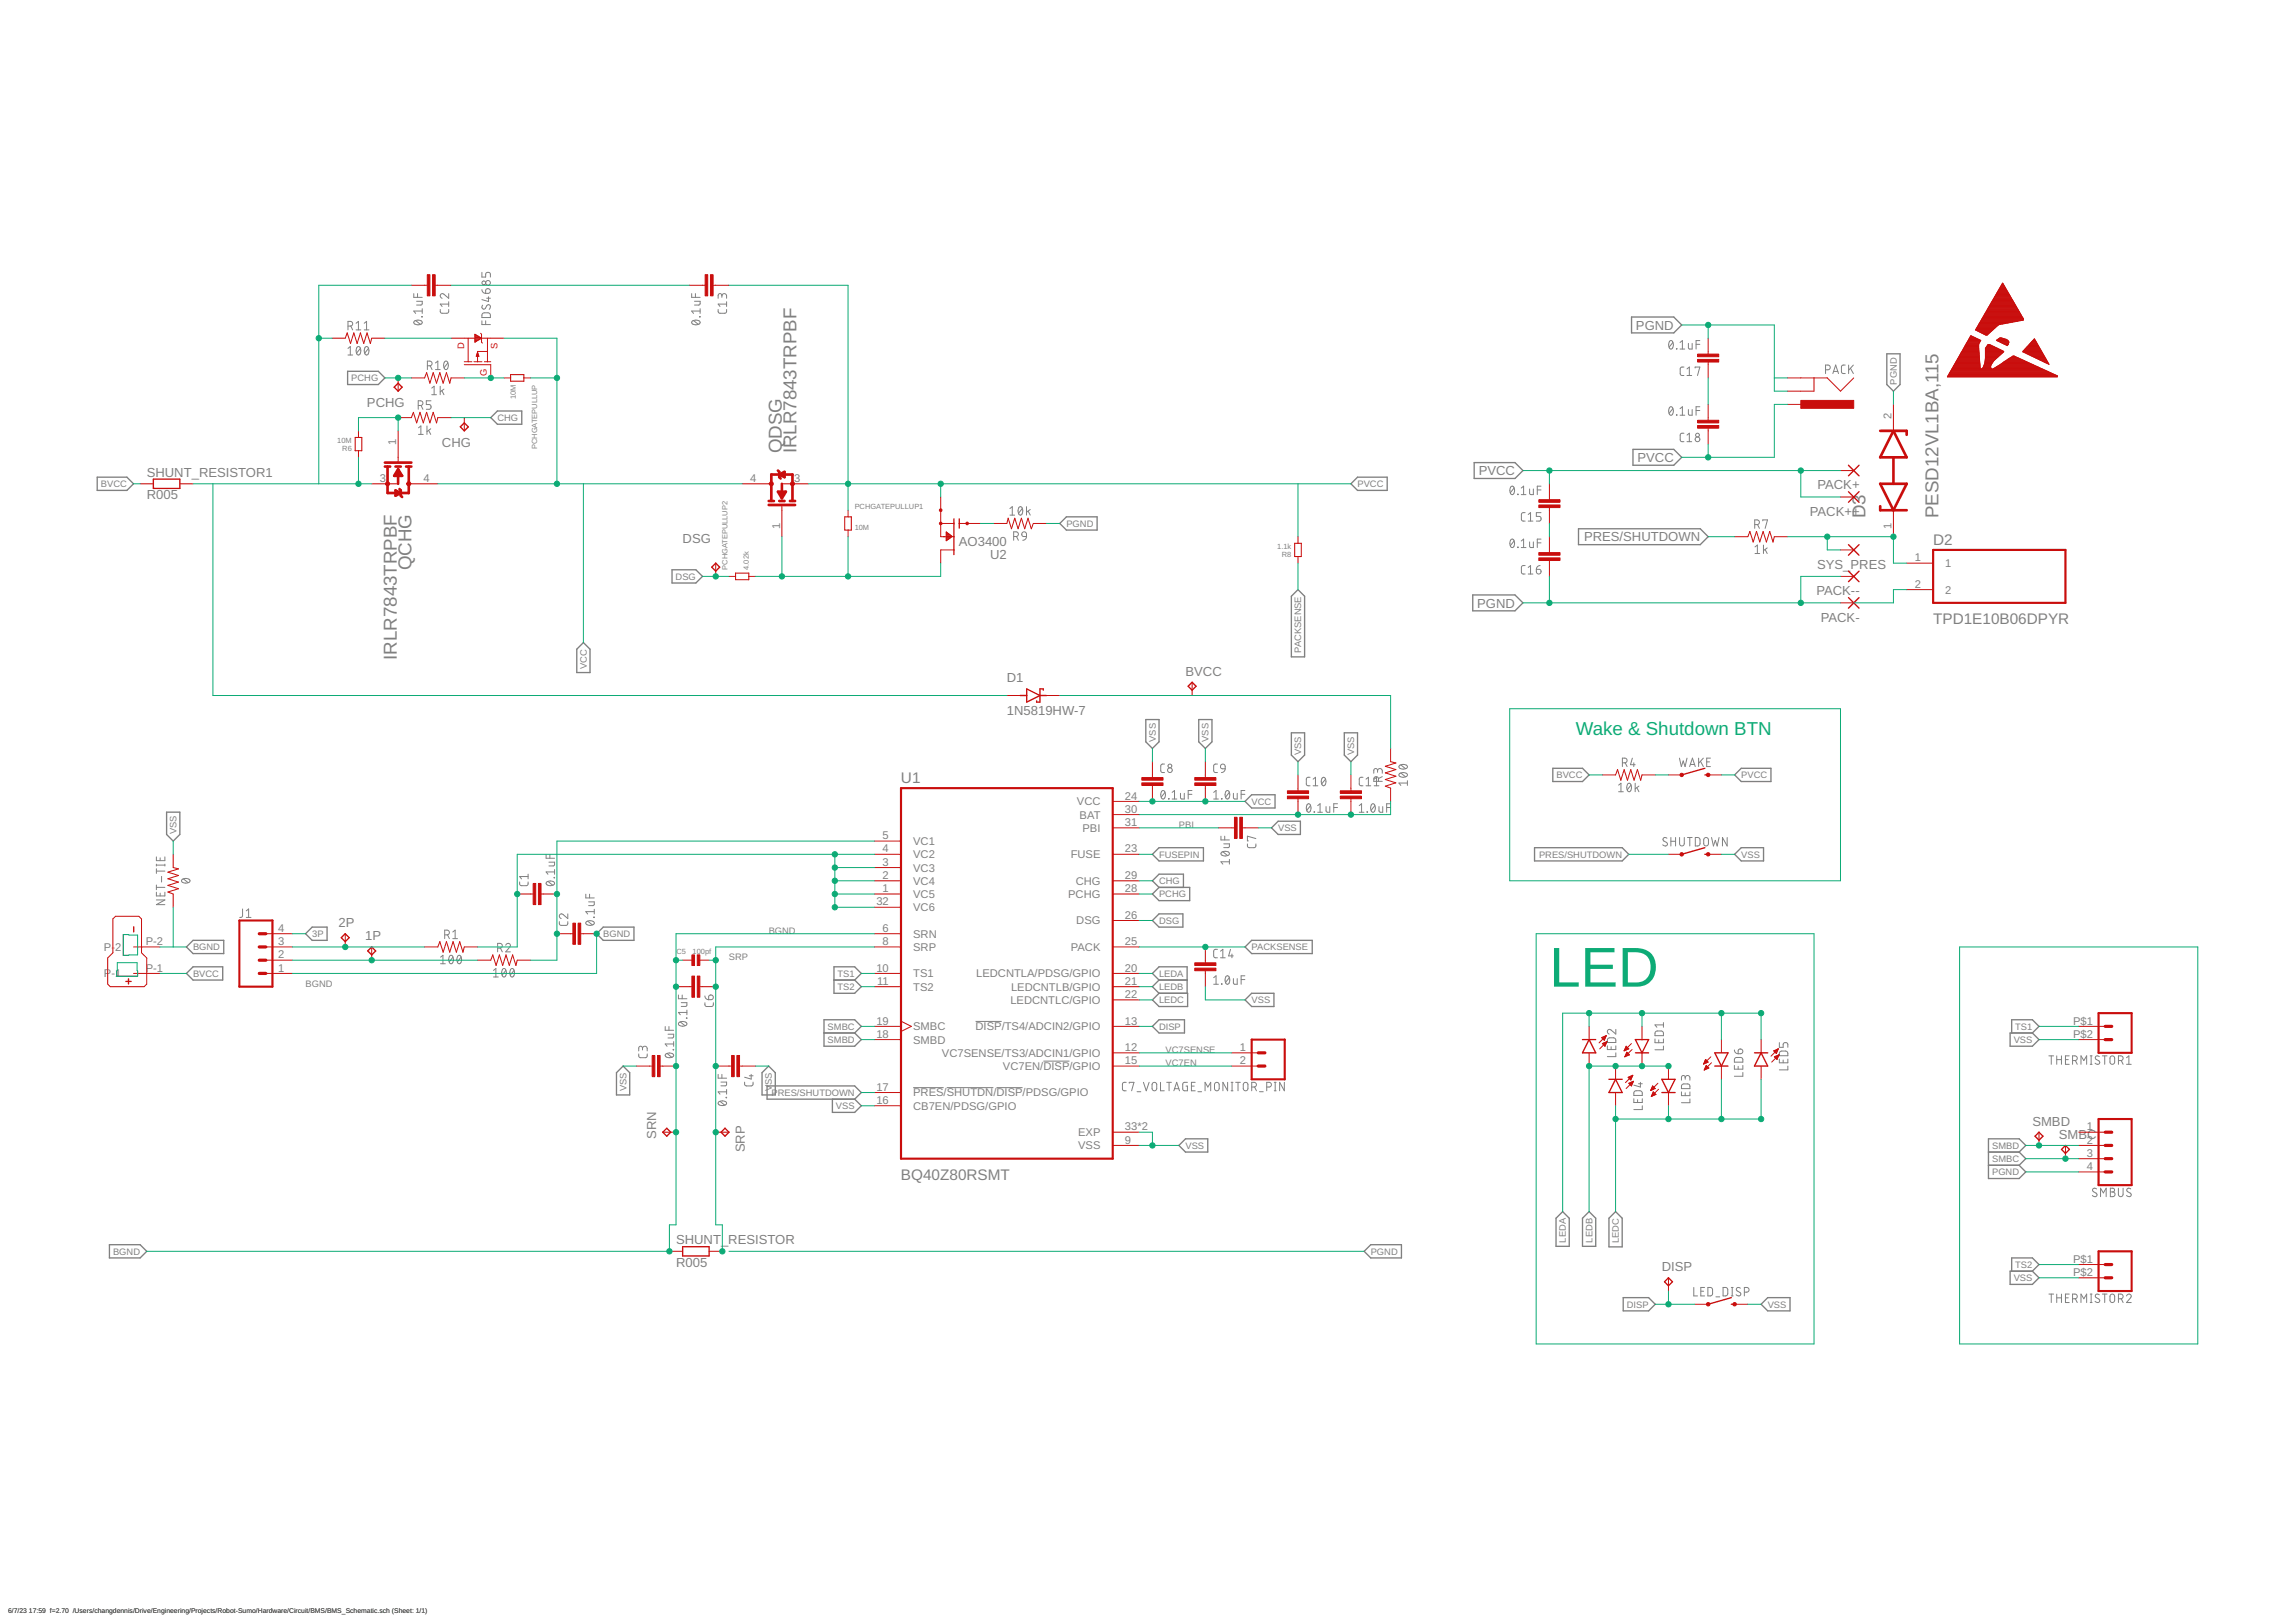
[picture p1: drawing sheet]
<svg xmlns="http://www.w3.org/2000/svg" width="1189mm" height="841mm" viewBox="0 0 1189 841" stroke-linecap="round" stroke-linejoin="round" font-family="sans-serif">
<defs><g id="words">
<text font-size="29.1" fill="#0dab76" x="803" y="511">LED</text>
<g font-size="9.7" fill="#808080">
<text x="405" y="235" transform="rotate(-90 405 235)">QDSG</text>
<text x="413" y="235" transform="rotate(-90 413 235)">IRLR7843TRPBF</text>
<text x="967" y="269" transform="rotate(-90 967 269)">D3</text>
<text x="1005" y="269" transform="rotate(-90 1005 269)">PESD12VL1BA,115</text>
<text x="213" y="296" transform="rotate(-90 213 296)">QCHG</text>
<text x="206" y="342" transform="rotate(-90 206 342)">IRLR7843TRPBF</text>
</g>
<text font-size="9.7" fill="#0dab76" x="817" y="381">Wake &amp; Shutdown BTN</text>
<g font-size="7.9" fill="#808080">
<text x="1002" y="282">D2</text>
<text x="1002" y="323">TPD1E10B06DPYR</text>
<text x="467" y="406">U1</text>
<text x="467" y="611">BQ40Z80RSMT</text>
</g>
<g font-size="6.8" fill="#808080">
<text x="848" y="171">PGND</text>
<text x="190" y="211">PCHG</text>
<text x="229" y="231">CHG</text>
<text x="849" y="239">PVCC</text>
<text x="76" y="247">SHUNT_RESISTOR1</text>
<text x="766" y="246">PVCC</text>
<text x="942" y="254">PACK+</text>
<text x="76" y="259">R005</text>
<text x="938" y="267">PACK++</text>
<text x="354" y="282">DSG</text>
<text x="821" y="281">PRES/SHUTDOWN</text>
<text x="497" y="283">AO3400</text>
<text x="513" y="289">U2</text>
<text x="942" y="295">SYS_PRES</text>
<text x="941" y="309">PACK--</text>
<text x="766" y="315">PGND</text>
<text x="944" y="322">PACK-</text>
<text x="522" y="354">D1</text>
<text x="614" y="350">BVCC</text>
<text x="522" y="371">1N5819HW-7</text>
<text x="175" y="480">2P</text>
<text x="189" y="487">1P</text>
<text x="1053" y="583">SMBD</text>
<text x="340" y="590" transform="rotate(-90 340 590)">SRN</text>
<text x="1067" y="590">SMBC</text>
<text x="386" y="597" transform="rotate(-90 386 597)">SRP</text>
<text x="350" y="645">SHUNT_RESISTOR</text>
<text x="350" y="656">R005</text>
<text x="861" y="659">DISP</text>
</g>
<g font-size="5.8" fill="#808080">
<text x="980" y="217" transform="rotate(-90 980 217)">2</text>
<text x="205" y="231" transform="rotate(-90 205 231)">1</text>
<text x="197" y="250">3</text>
<text x="220" y="250">4</text>
<text x="389" y="250">4</text>
<text x="412" y="250">3</text>
<text x="404" y="274" transform="rotate(-90 404 274)">1</text>
<text x="980" y="274" transform="rotate(-90 980 274)">1</text>
<text x="992" y="291">1</text>
<text x="1008" y="294">1</text>
<text x="992" y="305">2</text>
<text x="1008" y="308">2</text>
<text x="558" y="417">VCC</text>
<text x="583" y="414">24</text>
<text x="559" y="424">BAT</text>
<text x="583" y="421">30</text>
<text x="561" y="431">PBI</text>
<text x="583" y="428">31</text>
<text x="457" y="435">5</text>
<text x="473" y="438">VC1</text>
<text x="457" y="442">4</text>
<text x="583" y="442">23</text>
<text x="457" y="449">3</text>
<text x="473" y="445">VC2</text>
<text x="555" y="445">FUSE</text>
<text x="457" y="455">2</text>
<text x="473" y="452">VC3</text>
<text x="583" y="455">29</text>
<text x="473" y="458">VC4</text>
<text x="557" y="458">CHG</text>
<text x="457" y="462">1</text>
<text x="473" y="465">VC5</text>
<text x="554" y="465">PCHG</text>
<text x="583" y="462">28</text>
<text x="454" y="469">32</text>
<text x="473" y="472">VC6</text>
<text x="558" y="479">DSG</text>
<text x="583" y="476">26</text>
<text x="144" y="483">4</text>
<text x="457" y="483">6</text>
<text x="473" y="486">SRN</text>
<text x="75" y="490">P-2</text>
<text x="144" y="490">3</text>
<text x="457" y="490">8</text>
<text x="583" y="490">25</text>
<text x="54" y="493">P-</text>
<text x="60" y="493">2</text>
<text x="144" y="497">2</text>
<text x="473" y="493">SRP</text>
<text x="555" y="493">PACK</text>
<text x="75" y="503">P-1</text>
<text x="144" y="503">1</text>
<text x="454" y="503">10</text>
<text x="583" y="503">20</text>
<text x="54" y="506">P-1</text>
<text x="473" y="506">TS1</text>
<text x="506" y="506">LEDCNTLA/PDSG/GPIO</text>
<text x="455" y="510">11</text>
<text x="473" y="513">TS2</text>
<text x="524" y="513">LEDCNTLB/GPIO</text>
<text x="583" y="510">21</text>
<text x="524" y="520">LEDCNTLC/GPIO</text>
<text x="583" y="517">22</text>
<text x="454" y="531">19</text>
<text x="473" y="534">SMBC</text>
<text x="506" y="534">DISP/TS4/ADCIN2/GPIO</text>
<text x="583" y="531">13</text>
<text x="1074" y="531">P$1</text>
<text x="454" y="538">18</text>
<text x="1074" y="538">P$2</text>
<text x="473" y="541">SMBD</text>
<text x="583" y="545">12</text>
<text x="643" y="545">1</text>
<text x="488" y="548">VC7SENSE/TS3/ADCIN1/GPIO</text>
<text x="583" y="551">15</text>
<text x="643" y="551">2</text>
<text x="520" y="554">VC7EN/DISP/GPIO</text>
<text x="454" y="565">17</text>
<text x="473" y="568">PRES/SHUTDN/DISP/PDSG/GPIO</text>
<text x="454" y="572">16</text>
<text x="473" y="575">CB7EN/PDSG/GPIO</text>
<text x="583" y="586">33*2</text>
<text x="1081" y="586">1</text>
<text x="559" y="589">EXP</text>
<text x="583" y="593">9</text>
<text x="1081" y="593">2</text>
<text x="559" y="596">VSS</text>
<text x="1081" y="599">3</text>
<text x="1081" y="606">4</text>
<text x="1074" y="654">P$1</text>
<text x="1074" y="661">P$2</text>
</g>
<g font-size="4.8" fill="#c90d0c">
<text x="241" y="181" transform="rotate(-90 241 181)">D</text>
<text x="258" y="181" transform="rotate(-90 258 181)">S</text>
<text x="252" y="195" transform="rotate(-90 252 195)">G</text>
</g>
<g font-size="4.8" fill="#808080">
<text x="182" y="198">PCHG</text>
<text x="983" y="199" transform="rotate(-90 983 199)">PGND</text>
<text x="258" y="218">CHG</text>
<text x="52" y="252">BVCC</text>
<text x="704" y="252">PVCC</text>
<text x="553" y="273">PGND</text>
<text x="350" y="300">DSG</text>
<text x="674" y="338" transform="rotate(-90 674 338)">PACKSENSE</text>
<text x="304" y="347" transform="rotate(-90 304 347)">VCC</text>
<text x="599" y="384" transform="rotate(-90 599 384)">VSS</text>
<text x="626" y="384" transform="rotate(-90 626 384)">VSS</text>
<text x="674" y="391" transform="rotate(-90 674 391)">VSS</text>
<text x="702" y="391" transform="rotate(-90 702 391)">VSS</text>
<text x="807" y="403">BVCC</text>
<text x="902" y="403">PVCC</text>
<text x="649" y="417">VCC</text>
<text x="611" y="429">PBI</text>
<text x="662" y="431">VSS</text>
<text x="91" y="432" transform="rotate(-90 91 432)">VSS</text>
<text x="601" y="444">FUSEPIN</text>
<text x="798" y="444">PRES/SHUTDOWN</text>
<text x="902" y="444">VSS</text>
<text x="601" y="458">CHG</text>
<text x="601" y="465">PCHG</text>
<text x="601" y="479">DSG</text>
<text x="162" y="486">3P</text>
<text x="313" y="486">BGND</text>
<text x="398" y="484">BGND</text>
<text x="100" y="492">BGND</text>
<text x="378" y="498">SRP</text>
<text x="649" y="492">PACKSENSE</text>
<text x="100" y="506">BVCC</text>
<text x="434" y="506">TS1</text>
<text x="601" y="506">LEDA</text>
<text x="158" y="511">BGND</text>
<text x="434" y="513">TS2</text>
<text x="601" y="513">LEDB</text>
<text x="601" y="520">LEDC</text>
<text x="649" y="520">VSS</text>
<text x="429" y="534">SMBC</text>
<text x="601" y="534">DISP</text>
<text x="1044" y="534">TS1</text>
<text x="429" y="540">SMBD</text>
<text x="604" y="546">VC7SENSE</text>
<text x="1044" y="540">VSS</text>
<text x="604" y="552">VC7EN</text>
<text x="400" y="562" transform="rotate(-90 400 562)">SS</text>
<text x="325" y="566" transform="rotate(-90 325 566)">VSS</text>
<text x="400" y="568">PRES/SHUTDOWN</text>
<text x="400" y="566" transform="rotate(-90 400 566)">V</text>
<text x="433" y="575">VSS</text>
<text x="614" y="595">VSS</text>
<text x="1032" y="595">SMBD</text>
<text x="1032" y="602">SMBC</text>
<text x="1032" y="609">PGND</text>
<text x="812" y="644" transform="rotate(-90 812 644)">LEDA</text>
<text x="825" y="644" transform="rotate(-90 825 644)">LEDB</text>
<text x="839" y="644" transform="rotate(-90 839 644)">LEDC</text>
<text x="59" y="650">BGND</text>
<text x="710" y="650">PGND</text>
<text x="1044" y="657">TS2</text>
<text x="1044" y="664">VSS</text>
<text x="843" y="678">DISP</text>
<text x="916" y="678">VSS</text>
</g>
<g font-size="3.9" fill="#808080">
<text x="267" y="207" transform="rotate(-90 267 207)">10M</text>
<text x="175" y="229">10M</text>
<text x="177" y="234">R6</text>
<text x="278" y="233" transform="rotate(-90 278 233)">PCHGATEPULLUP</text>
<text x="443" y="264">PCHGATEPULLUP1</text>
<text x="443" y="275">10M</text>
<text x="662" y="284">1.1k</text>
<text x="664" y="288">R8</text>
<text x="377" y="295" transform="rotate(-90 377 295)">PCHGATEPULLUP2</text>
<text x="388" y="295" transform="rotate(-90 388 295)">4.02k</text>
<text x="351" y="494">C5</text>
<text x="359" y="494">100pf</text>
</g>
<g font-size="3.5">
<text x="4" y="836">6/7/23</text>
<text x="15" y="836">17:59 f=2.70 /Users/changdennis/Drive/Engineering/Projects/Robot-Sumo/Hardware/Circuit/BMS/BMS_Schematic.sch (Sheet: 1/1)</text>
</g>
</g></defs>
<g fill="none" stroke="#808080" stroke-width=".52">
<path d="M214 152v2h5M216 156h3v2h-3M216 152v2M219 160v2M233 152v3l-3-2a1.2 1.2 0 0 0-2 0 1.2 1.2 0 0 0 1 2M233 156v3M233 158h-5l1 1M250 150v1l2 1M250 141v3h2v-2l1-1 1 1v2M250 158v1l1 1 2-2h1v1v1M252 150a1.3 1.3 0 0 1 2 0 1.3 1.3 0 0 1-1 2h-1zM252 155h2"/>
<path d="M253 154v2l-3-1M358 152v2h5M360 156h3v2h-3M360 152v2M363 160v2M374 153l1-1h1l1 1v2M374 154v-1l-1-1-1 1v2M377 156v3M377 158h-5l1 1M180 169h2l1-1-1-1h-2v4M182 169l1 2M185 168l1-1v4"/>
<path d="M185 171h2M185 180a2.1 2.1 0 0 1 2 2 2.1 2.1 0 0 1-2 2v-2zM189 171h2M189 168l1-1v4M189 180h1a2.1 2.1 0 0 1 1 2 2.1 2.1 0 0 1-1 2l-1-2zM215 166a2.2 2.2 0 0 1 2 0 2.2 2.2 0 0 1 2 2 2.1 2.1 0 0 1-3 1 2.1 2.1 0 0 1-1-3zM215 166l3 2M219 164h.1M219 161h-5l1 1M228 160v2h1h3l1-2M250 166v2h4M250 163l3-1 1 3h-4z"/>
<path d="M252 166v2M359 166a2.2 2.2 0 0 1 2 0 2.2 2.2 0 0 1 2 2 2.1 2.1 0 0 1-3 1 2.1 2.1 0 0 1-1-3zM359 166l3 2M363 164h.1M363 161h-5l1 1M372 160v2h1h3l1-2M865 177h1a2.1 2.1 0 0 1 1 2 2.1 2.1 0 0 1-1 2l-1-2zM867 177l-2 3M871 177l1-1v5M875 178v2l1 1h1v-3M879 178h2M881 176h-2v5"/>
<path d="M180 181l2-1v4M180 184h3M187 181l-2 2M191 181l-2 2M221 190l3-1v-1v-1h-3v5M223 190l1 2M226 188l1-1v5M226 192h2M231 187a2.1 2.1 0 0 1 1 2 2.1 2.1 0 0 1-1 2l-1-2zM232 188l-2 3M869 181h.1M871 181h2"/>
<path d="M873 190h-2v1v3l2 1M874 195h3M874 191l1-1v5M879 191v-1h2l-1 5M946 192l2-1h1l-1-2h-2v5M950 194l1-5 2 5M950 192h2M956 189h-1l-1 1v3l2 1M958 189v5M959 191l2 3M961 189l-3 3M217 210h2v-1v-1h-2v4"/>
<path d="M218 210l1 2M223 208h-2v2h2v1v1h-2M224 201l1-1v5M224 205h2M228 200v5M229 202l1 3M230 202l-2 1M865 211h1a2.1 2.1 0 0 1 1 2 2.1 2.1 0 0 1-1 2l-1-2zM867 212l-2 2M869 215h.1M871 212l1-1v4M871 215h2"/>
<path d="M875 212v3h1h1v-3M879 213h2M881 211h-2v4M217 222l1-1v4M217 225h2M221 221v4M222 223l1 2M223 222l-2 2M873 224l-2 1v3l2 1M874 225l1-1v5M874 229h3M783 252a2.1 2.1 0 0 1 2 2 2.1 2.1 0 0 1-2 2l-1-2z"/>
<path d="M785 253l-2 2M787 256h.1M788 256h3M788 253l2-1v4M793 253v3h2v-3M797 254h2M799 252h-2v4M523 264l2-1v4M523 267h3M525 278h2l1-1-1-1h-2v4M527 278l1 2M528 263a2.1 2.1 0 0 1 2 2 2.1 2.1 0 0 1-2 2v-2z"/>
<path d="M530 264l-2 2M530 276h1h1v2h-2zM532 278l-1 1-1 1M532 263v4M533 265l1 2M534 264l-2 1M783 280v-1a2.1 2.1 0 0 1 2 3 2.1 2.1 0 0 1-2 2l-1-2zM790 266h-1l-1 1 1 3h1M792 270h2M792 267l1-1v4M799 266h-3v2h2l1 1-1 1h-2M799 279h-2v5"/>
<path d="M909 272h2l1-1-1-1-2-1v5M911 272l1 2M914 270v-1h2l-1 5M785 280l-2 3M787 284h.1M788 280l2-1v5M788 284h3M790 293h-1l-1 1 1 3h1M792 294l1-1v4M792 297h2M793 281v2v1h2v-3M796 295h2a1.2 1.2 0 0 1 1 1 1.2 1.2 0 0 1-2 1 1.2 1.2 0 0 1-1-1z"/>
<path d="M797 281h2M798 293l-1 1-1 1M910 283l1-1v5M910 287h2M914 282v5M915 285l1 2M916 284l-2 1M604 396h-2v1v3h2M631 396h-2v1v3h2M633 396h1h1v2h-2zM635 398l-1 2h-1M714 399v-1h2v1v2"/>
<path d="M725 397a2.2 2.2 0 0 1 3-1 2.2 2.2 0 0 1 1 2 2.2 2.2 0 0 1-2 1 2.2 2.2 0 0 1-2-2zM726 396l2 2M841 395h2v-1v-1h-2v4M842 395l1 2M846 393l-1 3h2M847 395v2M870 393l1 4 1-3 1 3 1-4M876 397l1-4 2 4M876 396h2M880 393v4M881 395l2 2M883 393l-3 3"/>
<path d="M884 395h2M886 393h-2v4h2M602 410a2.2 2.2 0 0 1 2 2 2.2 2.2 0 0 1-2 2v-2zM604 411l-2 2M606 414h.1M607 414h3M607 411l2-1v4M612 411v3h1h1v-3M616 412h2M618 410h-2v4M629 414h2M629 411l1-1v4"/>
<path d="M633 414h.1M636 410a2.2 2.2 0 0 1 1 2 2.2 2.2 0 0 1-1 2l-1-2zM637 411l-2 2M639 411v3h1h1v-3M643 412h2M645 410h-2v4M678 417a2.2 2.2 0 0 1 1 2 2.2 2.2 0 0 1-1 2l-1-2zM679 403h-2v1v3h2M679 417l-2 3M681 407h2M681 404l1-1v4M683 417l1-1v5"/>
<path d="M685 403h1a2.1 2.1 0 0 1 1 2 2.1 2.1 0 0 1-1 2l-1-2zM687 404l-2 2M687 418v2l1 1h1v-3M691 418h2M693 416h-2v5M704 417l2-1v5M706 403h-1l-1 1 1 3h1M708 407h2M708 404l1-1v4M711 417a2.2 2.2 0 0 1 2 2 2.2 2.2 0 0 1-2 2l-1-2zM712 407h3M712 404l1-1v4"/>
<path d="M713 417l-2 3M714 400v-1l-1-1-1 1v2M714 405v-2l-1-1-1 1v2h4M715 418v2v1h2v-3M716 402l-2 1M719 418h2M721 416h-2v5M725 401a2.2 2.2 0 0 1 3-1 2.2 2.2 0 0 1 1 2 2.1 2.1 0 0 1-2 1 2.1 2.1 0 0 1-2-2zM726 401l2 2M729 406h-4l1 1M729 405v2M839 407l1-1v4"/>
<path d="M839 410h2M844 406a2.1 2.1 0 0 1 2 2 2.1 2.1 0 0 1-2 2l-1-2zM845 407l-2 2M847 406v4M848 408l1 2M849 407l-2 2M633 433v2h4M634 437h3v2h-3M635 433v2M646 437l1 2h3l1-2M651 435l-5-2v3h1M681 421h.1"/>
<path d="M683 421h2M704 421h3M708 421h.1M864 434h-1l-1 1 2 2v1h-1h-1M866 434v4M866 436h2M868 434v4M870 434v3l1 1 2-1v-3M875 434h2M876 434v4M879 434l2 1v2l-1 1h-1zM883 434h2v1v2v1h-2v-1z"/>
<path d="M887 434l1 4 1-3 1 3 1-4M895 434v4l-2-4v4M81 444v2h4v-2M81 448v1M81 450v3M81 459v2M81 460h4M81 451h4M81 448h4M83 445v1M84 454v3M85 448v1"/>
<path d="M94 456a2.2 2.2 0 0 1 3-1 2.2 2.2 0 0 1 1 2 2.1 2.1 0 0 1-2 1 2.1 2.1 0 0 1-2-2zM95 455l2 2M269 457v1l1 1h3l1-2M274 453v2M274 454h-5l1 1M283 443v2h4M283 457a2.2 2.2 0 0 1 3-1 2.2 2.2 0 0 1 1 2 2.1 2.1 0 0 1-2 1 2.1 2.1 0 0 1-2-2zM284 457l2 2M284 447h3v2h-3M285 443v2M287 455h.1M287 451v2"/>
<path d="M287 452h-4l1 1M633 442a2.1 2.1 0 0 1 2-1 2.1 2.1 0 0 1 2 2 2.2 2.2 0 0 1-3 1 2.2 2.2 0 0 1-1-2zM634 441l2 2M637 447h-4l1 1M637 445v3M81 466h4l-4 3h4M81 462v2h4v-2M83 463v1M126 471v4h-2M128 475h2M128 472l1-1v4M290 478v1l1 1 3-1v-1"/>
<path d="M294 474v2l-2-2a1.2 1.2 0 0 0-2 0 1.2 1.2 0 0 0 1 2M304 463v2h4M304 478a2.2 2.2 0 0 1 2-1 2.2 2.2 0 0 1 2 2 2.1 2.1 0 0 1-3 1 2.1 2.1 0 0 1-1-2zM305 477l2 2M305 467h3v2h-3M306 463v2M308 475h.1M308 471v3M308 472h-4l1 2M228 496l2-1v4M228 499h3M230 484h2l1-1-1-1h-2v4"/>
<path d="M232 484l1 2M233 495a2.1 2.1 0 0 1 2 2 2.1 2.1 0 0 1-2 2v-2zM235 483l1-1v4M235 486h2M235 496l-2 2M237 495h1a2.1 2.1 0 0 1 1 2 2.1 2.1 0 0 1-1 2l-1-2zM239 496l-2 2M258 491h2v-2h-2v4M259 491l1 2M262 490a1.2 1.2 0 0 1 2-1 1.2 1.2 0 0 1 0 2l-2 2h3M631 492h-2v1v3h2M633 496h2"/>
<path d="M633 493l1-1v4M638 492l-1 3h2M638 494v2M256 503l1-1v4M256 506h2M261 502a2.1 2.1 0 0 1 1 2 2.1 2.1 0 0 1-1 2l-1-2zM262 503l-2 2M265 502a2.1 2.1 0 0 1 2 2 2.1 2.1 0 0 1-2 2l-1-2zM266 503l-2 2M352 516v2h4M353 520h3v1l-3 1M354 516v2"/>
<path d="M365 520v1l1 1 3-1 1-1M365 516l1 1 1 1M368 516a1.3 1.3 0 0 1 2 0 1.4 1.4 0 0 1-2 2h-1zM629 507l1-1v4M629 510h2M633 510h.1M636 506a2.1 2.1 0 0 1 1 2 2.1 2.1 0 0 1-1 2l-1-2zM637 507l-2 2M639 507v3h1h1v-3M643 508h2M645 506h-2v4M345 532v2h4"/>
<path d="M346 536h3v2h-3M347 532v2M349 540v2M352 530a2.2 2.2 0 0 1 2-1 2.2 2.2 0 0 1 2 2 2.1 2.1 0 0 1-3 1 2.1 2.1 0 0 1-1-2zM353 530l2 2M356 528h.1M356 523v3M356 525h-4l1 1M506 529h13M833 538h4v1v1h-4zM837 533v3l-2-2a1.2 1.2 0 0 0-2 0 1.2 1.2 0 0 0 1 2M858 538v2h4v-2"/>
<path d="M858 535l3-1 1 3h-4zM860 539v1M862 530v2M862 531h-4l1 1M331 546v2h1h3v-2M333 543l1-1h1v1v2M333 544v-1l-1-1-1 1v2M345 546a2.2 2.2 0 0 1 2-1 2.2 2.2 0 0 1 2 2 2.1 2.1 0 0 1-3 1 2.1 2.1 0 0 1-1-2zM346 546l2 2M349 544h.1M349 541h-4l1 1M372 557v2h5"/>
<path d="M374 557v2M388 557h2M389 557v2l-3-1M541 550h13M833 542v2h4v-2M835 542v2M837 546v2h-4M862 542v2h-4M873 559l1-1 1-1 1 1v2M873 559v-1l-1-1-1 1v2M899 544v1l2 1M899 552v2h4v-2"/>
<path d="M899 548h4v2h-4zM901 553v1M901 544a1.3 1.3 0 0 1 2 0 1.3 1.3 0 0 1-1 2h-1zM903 556v2h-4M922 540v3h2v-2l1-1 1 1 1 2M922 549v2h5v-2M922 545h4l1 2h-5zM924 549v2M927 552v2h-5M1062 547h2M1063 547v5M1066 547v5"/>
<path d="M1066 549h2M1068 547v5M1070 549h2M1072 547h-2v5h2M1074 550l2-1h1l-1-2h-2v5M1076 550l1 2M1078 552v-5l2 3 1-3v5M1083 547h1M1083 552h1M1084 547v5M1088 547h-1l-1 1 2 2v1l-1 1-1-1M1090 547h2"/>
<path d="M1091 547v5M1094 548l1-1 1 1v3h-1h-1zM1098 550l2-1v-2h-2v5M1099 550l1 2M1102 552h2M1102 548l1-1v5M372 571a2.2 2.2 0 0 1 3-1 2.2 2.2 0 0 1 1 2 2.1 2.1 0 0 1-2 1 2.1 2.1 0 0 1-2-2zM373 571l3 2M374 561h3l-1 2h-2M376 569h.1M377 565v2M377 566h-5l1 1"/>
<path d="M386 561v1l1 1h3v-2M473 564h16M491 564h24M516 564h14M584 561h-2v1v3h2M585 561h3l-2 4M589 566h2M593 561l1 4 2-4M597 561h2v1v2v1h-1l-1-1zM601 561v4h2M605 561h2M606 561v4"/>
<path d="M608 565l2-4 1 4M609 564h2M615 561h-2v3v1h2v-2M617 563h2M619 561h-2v4h2M621 566h2M625 565v-4l1 2 1-2v4M630 561h1l1 1v2l-1 1h-1l-1-1zM636 561v4l-2-4v4M638 561h1M638 565h1M639 561v4"/>
<path d="M640 561h3M642 561v4M645 561h1l1 1v2l-1 1h-1l-1-1zM649 563h2v-1v-1h-2v4M650 563l1 2M653 566h2M656 563h2l1-2h-3v4M660 561h1M660 565h1M661 561v4M666 561v4l-3-4v4M847 569v2h4v-2"/>
<path d="M847 566l3-1 1 1v2h-4zM849 570v1M849 562h2M850 561v2l-3-1M851 573v2h-4M871 566v2h5v-2M872 562h3l1 2h-5zM873 566v2M876 569v2h-5M1087 616h-2l-1 1 3 2v1h-1l-2-1M1094 616h2v1l-1 1 1 1-1 1h-1zM1094 618h1"/>
<path d="M1098 616v3l1 1 1-1v-3M1104 616h-1l-1 1 2 1v2l-2-1M1089 620v-4l1 2 2-2v4M878 667v5h2M881 669h2M883 667h-2v5h2M885 667h2l1 1v3l-1 1h-2zM889 672h2M893 667h2v1v3l-1 1h-1zM897 672h1M897 667h1M898 667v5"/>
<path d="M902 668l-1-1-1 1 2 2v1l-1 1-1-1M904 670l2-1v-2h-2v5M1062 671h2M1063 671v4M1066 671v4M1066 673h2M1068 671v4M1070 673h2M1072 671h-2v4h2M1074 673h2l1-1-1-1h-2v4M1076 673l1 2M1078 675v-4l2 2 1-2v4"/>
<path d="M1083 671h1M1083 675h1M1084 671v4M1088 671h-1l-1 1 2 1v1l-1 1-1-1M1090 671h2M1091 671v4M1094 671h1l1 1v2l-1 1h-1v-1zM1098 673h2v-1v-1h-2v4M1099 673l1 2M1102 672a1.2 1.2 0 0 1 2-1 1.2 1.2 0 0 1 0 2l-2 2h2"/>
<circle cx="251" cy="147" r="1"/>
<circle cx="253" cy="147" r="1.2"/>
<circle cx="880" cy="228" r="1.2"/>
<circle cx="880" cy="225" r="1"/>
<circle cx="606" cy="397" r="1"/>
<circle cx="606" cy="399" r="1.2"/>
</g>
<g fill="none" stroke="#808080" stroke-width=".7">
<path d="M846 164h21l5 4-5 5h-21zM180 192h16l3 4-3 3h-16zM978 183h7v16l-4 4-3-4zM254 216l4-3h12v7h-12zM764 240h21l4 4-4 4h-21zM846 233h21l5 4-5 4h-21zM50 247h16l3 4-3 3h-16zM700 251l4-4h15v7h-15zM553 268h16v7h-16l-4-4zM818 274h63l4 4-4 4h-63zM348 295h13l3 4-3 3h-13zM673 306l3 3v31h-7v-31z"/>
<path d="M763 308h22l4 4-4 5h-22zM302 333l4 3v13h-7v-13zM594 373h7v11l-4 4-3-4zM621 373h7v11l-3 4-4-4zM669 380h7v11l-3 4-4-4zM697 380h7v11l-4 4-3-4zM805 398h15l4 4-4 3h-15zM649 412h12v7h-12l-4-4zM899 402l3-4h16v7h-16zM86 421h7v11l-3 4-4-4zM662 426h12v6h-12l-3-3zM795 439h46l3 4-3 3h-46z"/>
<path d="M902 439h12v7h-12l-3-3zM597 443l4-4h23v7h-23zM601 460l-4-4 4-3h12v7M597 463l4-3h16v7h-16zM597 477l4-3h12v6h-12zM100 487h16v7h-16l-3-3zM162 480h8v7h-8l-4-3zM313 480h16v7h-16l-4-3zM649 487h31v7h-31l-4-3zM100 501h15v7h-15l-3-4zM432 501h11l3 3-3 4 3 3-3 4h-11zM432 508h11"/>
<path d="M601 508l-4-4 4-3h14v14M601 508h14M601 508l-4 3 4 4M601 515h14v7h-14l-4-4zM649 515h11v7h-11l-4-4zM427 528h16l3 4-3 3 3 4-3 3h-16zM427 535h16M597 532l4-4h13v7h-13zM1042 535h11l4 4-4 3h-11zM1043 535v-7h10l4 4-4 3M323 552l3 4v11h-7v-11zM398 552l4 4v11h-7v-11z"/>
<path d="M398 563h45l3 3-3 4h-45zM431 570v6h12l3-3-3-3M614 590h12v7h-12l-3-3zM1031 597h15M1046 597l4-3-4-4h-15v21h15l4-4-4-3M1046 597l4 3-4 4M1031 604h15M810 628l3 3v15h-7v-15zM820 631l4-3 3 3v15h-7zM837 628l4 3v15h-7v-15zM57 645h16l3 3-3 4h-16zM710 645h16v7h-16l-3-4z"/>
<path d="M1042 659h11l4 3-4 4h-11zM1043 659v-7h10l4 3-4 4M841 672h13l4 4-4 3h-13zM913 676l3-4h12v7h-12z"/>
</g>
<path d="M1002 285h68v27h-68zM467 408h110v192h-110zM124 477h17v34h-17zM649 539h17v20h-17zM1088 525h17v21h-17zM1088 580h17v34h-17zM1088 648h17v21h-17z" fill="none" stroke="#c90d0c" stroke-width="1.1"/>
<g fill="none" stroke="#c90d0c" stroke-width=".52">
<path d="M213 148h8M226 148h8M357 148h8M370 148h8M1030 160h16M1030 160h15M1031 159h14M1031 158h14M1031 158h13M1032 158h12M1032 157h12M1032 156h11"/>
<path d="M1033 156h10M1033 155h10M1033 155h9M1033 154h9M1034 154h8M1034 153h8M1034 153h7M1035 152h6M1035 151h6M1035 151h5M1036 151h4M1036 150h4"/>
<path d="M1036 150h3M1036 149h3M1037 149h2M1037 148h2M1037 148h1M1037 147h1M1038 147h.1M172 175h7l1-2 2 5 1-5 2 5 2-5 2 5 1-5 2 5 1-3h6M234 175h12M243 175v12M246 173l4 2-4 2zM246 177h.1"/>
<path d="M246 177h1M246 176h2M246 176h3M246 175h3M246 175h2M246 174h2M246 174h1M246 173h.1M249 173l1 5M253 175v12M261 175h-15M885 175v8"/>
<path d="M1018 180h7M1018 179h7M1019 179h6M1019 178h6M1019 178h7M1019 177h7M1020 177h6M1020 176h6M1020 176h5M1021 175h4M1021 175h3M1021 175h2"/>
<path d="M1021 174h1M1021 174l-12 21h57M1021 174l6 2-2 2v2M1024 171l5 3M1024 171h9M1024 170h9M1024 170h10M1025 170h9M1025 171h7M1025 169h10M1025 172h7M1025 168h11"/>
<path d="M1026 168h11M1026 168h12M1026 172h6M1026 168h13M1026 167h15M1026 167h16M1026 172h5M1026 167h17M1026 167h18M1026 166h20M1027 172h4M1027 166h20"/>
<path d="M1027 166h21M1027 166h22M1027 165h22M1027 173h4M1027 165h21M1028 173h3M1028 165h20M1028 164h20M1028 173h2M1028 163h19M1029 173h1M1029 163h18"/>
<path d="M1029 162h18M1029 161h17M1029 180h5M1030 180h3M1030 161h16M1030 179h3M1030 179h2M1030 179l8 3M1030 179l-1 1M1035 176h6M1035 176h5M1035 177h6"/>
<path d="M1035 169l-5 5h-1M1036 176h3M1036 177h5M1036 175h3M1036 175h2M1037 177h4M1037 178h4M1038 178h3M1039 178h2M1039 179h2M1040 179h.1M1041 176l-4-1-2 1 5 3"/>
<path d="M1041 176v1l-1 2M1049 165l-11-18-14 24M1049 165v1M1049 166l-14 3M1051 180h6M1051 179h5M1052 179h4M1052 178h4M1052 178h3M1053 177h2M1054 176h1M1054 176h.1"/>
<path d="M1054 176l8 13-14-7zM206 196v7M213 196h7l1-3 2 6 2-6 1 6 2-6 2 6 1-6 2 6 1-3h7M241 189h13v7M241 187h4M246 187h4M247 184h1M247 183h1M247 183l1 2h-1zM251 187h3M253 182h-6v5M261 196h4"/>
<path d="M271 196h4M885 188v8M926 196h21l7 7 7-7M940 196v7h-14M1009 195h57M1010 195h56M1010 194h55M1010 194h54M1010 193h53M1011 193h51M1011 192h50M1011 192h49"/>
<path d="M1011 192h48M1011 191h48M1012 191h46M1012 191h14M1012 190h14M1013 190h13M1013 189h13M1013 188h13M1014 188h12M1014 187h12M1014 186h12M1015 186h11"/>
<path d="M1015 185h11M1016 184h10M1016 183h10M1017 182h9M1017 181h9M1017 181h8M1018 181h7M1025 180l1 11M1027 191h5M1028 191h4M1028 190h4M1028 190l-1 1"/>
<path d="M1028 189h4M1029 188h3M1029 188h4M1029 187h4M1029 187h5M1029 186h5M1029 186h6M1029 182h9M1029 185h7M1029 184h7M1029 184h8M1029 183h9"/>
<path d="M1029 180v6l-1 4M1029 185h6M1029 183h8M1029 181h8M1029 181h7M1029 180h6M1032 190h.1M1032 190v1M1032 191h.1M1032 189v1M1033 191h25M1033 187l-1 2"/>
<path d="M1034 191h23M1034 190h23M1034 190h22M1035 190h21M1035 190h20M1036 190h19M1036 189h18M1037 189h16M1037 189l-4 2M1037 188h15M1038 188h14M1038 188h13"/>
<path d="M1038 182l-5 5M1039 187h11M1039 187h10M1040 187h9M1040 186h8M1041 186h7M1041 186h6M1041 186l3-2 22 11M1041 186l-4 3M1042 185h4M1042 185h3M1043 185h1"/>
<path d="M1048 182h10M1049 182h9M1049 181h9M1049 183h9M1049 181h8M1050 183h9M1050 181h7M1050 180h7M1051 183h8M1051 184h8M1052 184h7M1053 185h6"/>
<path d="M1053 185h7M1054 185h6M1055 185h5M1055 186h5M1056 186h4M1057 186h4M1057 187h4M1058 187h3M1059 187h2M1059 188h2M1060 188h1M1061 188h1"/>
<path d="M1061 189h1M206 216h7l1-2 2 5 2-5 1 5 2-5 2 5 2-5 1 5 1-3h7M241 216v7M885 210v8M926 210h7M981 210v13M186 223v4M186 234v3M206 223v17M885 222v8M981 223h.1M73 251h6"/>
<path d="M93 251h7M193 251h13M212 251h15M385 251h15M419 251h-14M488 258v20h6M803 251v8M954 258h7M954 244h7M405 262v16M440 264v4M440 275v3"/>
<path d="M488 271h6M490 276l3 2-3 2zM490 280h1M490 279h2M490 278h3M490 277h3M490 277h2M490 276h1M493 278h.1M497 271h11M515 271h7v-2l2 5 2-5 2 5 1-5 2 5 2-5 1 5 2-3h6M673 278v4"/>
<path d="M803 263v8M803 278v8M899 278h7l1-3 2 6 1-6 2 6 2-6 1 6 2-6 2 6 1-3h6M981 264h.1M981 264v14M371 292v7M378 299h3M388 299h3M494 285h-6v7M673 288v4M803 290v9M954 285h7"/>
<path d="M954 299h7M988 292h14M954 312h7M988 306h14M618 354v6M522 360h7M542 360h7M597 395v8M625 395v8M721 388v7h2l-5 2 5 2-5 2 5 1-5 2 5 2-5 1 3 1v7M577 415h13M597 407v8"/>
<path d="M625 407v8M673 402v8M673 414v8M700 402v8M700 414v8M830 402h7l1-3 2 5 2-5 1 5 2-5 2 5 2-5 1 5 1-2h7M865 402h7M885 402h7M453 436h14M577 429h13M577 422h13M632 429h8"/>
<path d="M644 429h8M90 443v7h2l-5 2 5 2-5 1 5 2-5 2 5 2-5 1 3 1v7M453 456h14M453 443h14M453 450h14M577 456h13M577 443h13M865 443h7M885 443h7M60 475h12l1 1v18l3 2v14l-1 1h-18l-1-1v-14l3-2v-18zM268 463h8M280 463h9"/>
<path d="M453 463h14M453 470h14M577 477h13M577 463h13M67 484h-3v11h3M69 491h14M138 491h13M138 484h13M138 498h13M179 484v7M193 491v7M220 491h7l1-3 2 5 1-5 2 5 2-5 2 5 1-5 2 5 1-2h6"/>
<path d="M247 498h7l1-3 2 5 2-5 2 5 1-5 2 5 2-5 1 5 1-2h7M289 484h8M301 484h8M354 498h5M362 498h5M453 491h14M453 484h14M577 491h13M625 491v8M61 503v3h10v-3M69 504h14M138 504h13"/>
<path d="M350 511h9M363 511h8M453 504h14M453 511h14M577 504h13M577 511h13M577 518h13M625 503v8M453 532h14M453 539h14M467 529l5 3-5 3M577 532h13"/>
<path d="M824 532v7M830 538h2M831 538h1M831 539h1M831 537h1M831 539h.1M832 537h.1M832 537l-3 3M832 537l-1 2M832 537l-2 1 1 1M833 540h.1M833 540l-4 3"/>
<path d="M851 532v7M892 539v7M913 539v7M1077 532h14M1077 539h14M330 552h8M342 552h8M371 552h8M383 552h8M577 546h13M577 552h13M638 546h14"/>
<path d="M638 552h14M824 546v6M830 541l3-1-1 2zM831 541h1M831 542h1M832 542h.1M832 540h1M837 552v7M842 544h.1M842 544h1M842 544h2M842 547h1"/>
<path d="M842 543h2M842 543h1M842 547h2M843 542h.1M843 546h1M843 542l1 1-2 2zM843 545h.1M844 558h2M844 559h2M844 547l-1-2-1 3M844 547l-2 1M845 559h.1"/>
<path d="M845 560h.1M845 558h1M845 541l-3 4M846 544l-4 4M846 557h.1M846 557l-4 4M846 557l-1 3M846 557l-2 1 1 2M851 546v6M865 552v7M883 551h.1M883 551h1"/>
<path d="M883 550h2M883 554h1M883 554h2M884 550h1M884 553h2M884 549h.1M884 553h1M884 552h.1M885 550l-1-1-1 2M885 550l-2 1M886 553l-2-1-1 2M886 553l-3 1"/>
<path d="M887 548l-4 3M887 551l-4 3M892 552v7M913 552v7M919 545l3-2-1 3zM919 545h2M920 544h1M920 548h1M920 545h1M920 547h2M920 549h1M921 544h.1"/>
<path d="M921 546h.1M921 549h.1M921 547h1M921 544h1M922 543l-4 4M922 547h.1M922 547l-4 3M922 547l-1 2M922 547l-2 1 1 1M453 566h14M453 573h14M837 566v7"/>
<path d="M844 561h2M845 562h1M845 561h1M845 563h1M846 561h.1M847 560l-4 4M847 560l-2 3-1-2M847 560l-3 1M856 565h.1M856 564h1M856 564h2M856 568h.1"/>
<path d="M856 568h1M856 563h1M856 567h2M857 566h.1M858 564l-2-1-1 2M858 564l-3 1M858 567l-1-1-1 2M858 567l-2 1M859 561l-4 4M860 564l-4 4M865 566v7M343 587h7"/>
<path d="M371 587h7M577 594h13M577 587h13M1057 587v7M1070 594v6M1077 594h14M1077 587h14M1077 600h14M1077 607h14M347 648h7M367 648h7M1077 655h14"/>
<path d="M865 662v7M878 676h7M899 676h7M1077 662h14"/>
</g>
<g fill="none" stroke="#c90d0c" stroke-width="1.7">
<path d="M134 491h4M134 498h4M134 484h4M134 504h4M1091 539h3M1091 532h3M652 552h4M652 546h4M1091 594h3M1091 587h3M1091 600h3M1091 607h3"/>
<path d="M1091 655h3M1091 662h3"/>
</g>
<g fill="none" stroke="#c90d0c" stroke-width=".7">
<path d="M204 201l2-2 2 2-2 2zM239 221l2-2 2 2-2 2zM79 248h14v5h-14zM958 255l5 5M958 241l5 6M963 255l-5 5M963 241l-5 6M494 269v18M497 269v5M371 292l2 2-2 2-2-2zM958 282l5 6M958 296l5 5"/>
<path d="M963 282l-5 6M963 296l-5 5M958 310l5 5M963 310l-5 5M532 357l7 3-7 4zM541 358v-1h-2v7h-2v-1M616 356l2-2 2 2-2 2zM529 360h3M539 360h3M884 398l-12 4M884 402h1M884 439l-12 4"/>
<path d="M884 443h1M69 480v3M177 486l2-2 2 2-2 2zM191 493l2-2 2 2-2 2zM65 509h3M67 507v3M820 539h7M824 539l3 7h-7zM848 539h6l-3 7zM834 559h7M837 559l4 7h-7zM848 546h6"/>
<path d="M861 559h7l-3 7zM889 546h7l-4 6zM889 552h7M909 546h7M913 546l3 6h-7zM861 566h7M346 585l2 2-2 2-3-2zM376 585l2 2-2 2-2-2zM1057 587l2 2-2 2-2-2zM1070 594l2 2-2 2-2-2zM354 646h13v5h-13zM863 664l2-2 2 2-2 2z"/>
<path d="M897 676h2M897 672l-12 4"/>
</g>
<g fill="#c90d0c" stroke="#c90d0c" stroke-width=".52">
<path d="M279 458h1v11h-1z"/>
<path d="M276 458h2v11h-2z"/>
<path d="M300 478h1v11h-1z"/>
<path d="M297 478h1v11h-1z"/>
<path d="M341 547h1v11h-1z"/>
<path d="M338 547h1v11h-1z"/>
<path d="M379 547h2v11h-2z"/>
<path d="M382 547h1v11h-1z"/>
<path d="M359 506h1v11h-1z"/>
<path d="M361 506h2v11h-2z"/>
<path d="M359 495h1v5h-1z"/>
<path d="M361 495h2v5h-2z"/>
<path d="M640 424h1v10h-1z"/>
<path d="M643 424h1v10h-1z"/>
<path d="M592 406h11v1h-11z"/>
<path d="M592 403h11v1h-11z"/>
<path d="M619 406h11v1h-11z"/>
<path d="M619 403h11v1h-11z"/>
<path d="M667 413h11v1h-11z"/>
<path d="M667 410h11v1h-11z"/>
<path d="M695 413h11v1h-11z"/>
<path d="M695 410h11v1h-11z"/>
<path d="M221 142h2v11h-2z"/>
<path d="M224 142h2v11h-2z"/>
<path d="M365 142h2v11h-2z"/>
<path d="M368 142h2v11h-2z"/>
<path d="M619 502h11v1h-11z"/>
<path d="M619 499h11v1h-11z"/>
<path d="M797 259h11v1h-11z"/>
<path d="M797 262h11v1h-11z"/>
<path d="M797 286h11v2h-11z"/>
<path d="M797 289h11v1h-11z"/>
<path d="M933 207h28v5h-28z"/>
<path d="M880 183h11v2h-11z"/>
<path d="M880 186h11v2h-11z"/>
<path d="M880 218h11v1h-11z"/>
<path d="M880 221h11v1h-11z"/>
</g>
<g fill="none" stroke="#c90d0c" stroke-width="1.4">
<path d="M199 240h14M974 223h14v2M981 223l7 14h-14zM981 237v14M199 242h3M201 242v13h11v-13M205 242h3M205 246h2M205 254l3 1-3 2zM206 244v7M206 243l2 4h-4zM207 253l1 1v3v1"/>
<path d="M210 242h3M398 260h3M400 260v-14h11v14M403 255h4l-2 3zM403 244l1 1v2l1 1M404 260h3M404 246l3-1v2zM405 255h2M405 251v7M409 260h3M974 251h14l-7 13zM398 262h14"/>
<path d="M974 262v2h14"/>
</g>
<g fill="#c90d0c" stroke="#c90d0c" stroke-width=".52">
<path d="M211 250a1 1 0 0 1 2 0 1.1 1.1 0 0 1-1 2 1 1 0 0 1-1-1l1-1v1h-1z" fill-rule="evenodd"/>
<path d="M200 250a1 1 0 0 1 2 0 1.1 1.1 0 0 1-1 2 1 1 0 0 1-1-1l1-1v1h-1z" fill-rule="evenodd"/>
<path d="M399 250a1 1 0 0 1 2 0 1.1 1.1 0 0 1-1 2 1 1 0 0 1-1-1l1-1v1h-1z" fill-rule="evenodd"/>
<path d="M410 250a1 1 0 0 1 2 0 1.1 1.1 0 0 1-1 2 1 1 0 0 1-1-1l1-1v1h-1z" fill-rule="evenodd"/>
<circle cx="501" cy="271" r=".7"/>
<circle cx="488" cy="264" r=".7"/>
<circle cx="488" cy="271" r=".7"/>
<circle cx="872" cy="402" r=".9"/>
<circle cx="885" cy="402" r=".9"/>
<circle cx="872" cy="443" r=".9"/>
<circle cx="885" cy="443" r=".9"/>
<circle cx="885" cy="676" r=".9"/>
<circle cx="899" cy="676" r=".9"/>
</g>
<path d="M265 194h6v4h-6zM184 227h3v7h-3zM438 268h3v7h-3zM381 297h7v3h-7zM671 282h3v6h-3z" fill="none" stroke="#c90d0c" stroke-width=".55"/>
<g fill="none" stroke="#0dab76" stroke-width=".52">
<path d="M213 148h-48v103M234 148h123M378 148h62v116M165 175h7M199 175h35M261 175h28v76M872 168h48v35h6M885 168v7M199 196h14M241 196h20M275 196h14M885 196v14"/>
<path d="M920 196h6M234 216h20M926 210h-6v27h-48M981 203v7M186 223v-7h20v7M186 237v14M885 230v7M69 251h4M100 251h93M110 251v109h412M227 251h158M302 251v82"/>
<path d="M419 251h281M488 251v7M673 251v27M789 244h165M803 244v7M933 244v14h21M405 278v21M440 278v21M508 271h7M542 271h7M803 271v7M885 278h14"/>
<path d="M926 278h55v14h7M947 278v7h7M364 299h14M488 292v7h-97M673 292v14M803 299v13M954 299h-21v13M789 312h165M988 306h-7v6h-20M549 360h172v28M782 367h172v89h-172zM597 388v7"/>
<path d="M625 388v7M673 395v7M700 395v7M590 415h55M721 415v7h-131M824 402h6M858 402h7M892 402h7M90 436v7M453 436h-164v62h-14M590 429h42M652 429h7"/>
<path d="M433 456h20M433 450h20M433 443v27h20M453 443h-185v48h-21M590 443h7M590 456h7M844 443h21M892 443h7M90 470v21M433 463h20M590 463h7M590 477h7"/>
<path d="M61 499h10v7h-10zM64 484l7 1v10h-7zM83 491h14M151 491h69M151 498h96M151 484h7M309 484v20h-158M350 498h4M367 498h4M453 491h-82v144h3v13M453 484h-103v151h-3v13h-271M590 491h55"/>
<path d="M796 484h144v212h-144zM1016 491h123v205h-123zM83 504h14M446 504h7M446 511h7M590 504h7M590 511h7M590 518h7M625 511v7h20M446 532h7M446 539h7M590 532h7"/>
<path d="M824 525v7M851 525v7M892 525v14M913 539v-14h-103v103M1057 532h20M1057 539h20M323 552h7M391 552h7M590 552h48M590 546h48M865 552h-41v76M892 559v21"/>
<path d="M913 559v21h-76M446 573h7M446 566h7M837 573v55M865 573v7M590 594h21M590 587h7v7M1050 594h27M1050 600h27M1050 607h27M378 648h329M1057 655h20"/>
<path d="M858 676h20M865 669v7M906 676h7M1057 662h20"/>
</g>
<g fill="#0dab76" stroke="#0dab76" stroke-width=".52">
<circle cx="625" cy="415" r="1.4"/>
<circle cx="597" cy="415" r="1.4"/>
<circle cx="289" cy="251" r="1.4"/>
<circle cx="289" cy="196" r="1.4"/>
<circle cx="206" cy="196" r="1.4"/>
<circle cx="371" cy="299" r="1.4"/>
<circle cx="440" cy="251" r="1.4"/>
<circle cx="488" cy="251" r="1.4"/>
<circle cx="933" cy="244" r="1.4"/>
<circle cx="803" cy="244" r="1.4"/>
<circle cx="885" cy="237" r="1.4"/>
<circle cx="892" cy="525" r="1.4"/>
<circle cx="913" cy="525" r="1.4"/>
<circle cx="851" cy="525" r="1.4"/>
<circle cx="824" cy="525" r="1.4"/>
<circle cx="851" cy="552" r="1.4"/>
<circle cx="837" cy="552" r="1.4"/>
<circle cx="865" cy="552" r="1.4"/>
<circle cx="824" cy="552" r="1.4"/>
<circle cx="837" cy="580" r="1.4"/>
<circle cx="865" cy="580" r="1.4"/>
<circle cx="892" cy="580" r="1.4"/>
<circle cx="913" cy="580" r="1.4"/>
<circle cx="865" cy="676" r="1.4"/>
<circle cx="597" cy="594" r="1.4"/>
<circle cx="371" cy="552" r="1.4"/>
<circle cx="371" cy="587" r="1.4"/>
<circle cx="371" cy="511" r="1.4"/>
<circle cx="371" cy="498" r="1.4"/>
<circle cx="374" cy="648" r="1.4"/>
<circle cx="1070" cy="600" r="1.4"/>
<circle cx="1057" cy="594" r="1.4"/>
<circle cx="268" cy="463" r="1.4"/>
<circle cx="433" cy="450" r="1.4"/>
<circle cx="433" cy="456" r="1.4"/>
<circle cx="433" cy="443" r="1.4"/>
<circle cx="433" cy="463" r="1.4"/>
<circle cx="433" cy="470" r="1.4"/>
<circle cx="289" cy="463" r="1.4"/>
<circle cx="289" cy="484" r="1.4"/>
<circle cx="309" cy="484" r="1.4"/>
<circle cx="350" cy="552" r="1.4"/>
<circle cx="350" cy="587" r="1.4"/>
<circle cx="350" cy="511" r="1.4"/>
<circle cx="350" cy="498" r="1.4"/>
<circle cx="347" cy="648" r="1.4"/>
<circle cx="186" cy="251" r="1.4"/>
<circle cx="165" cy="175" r="1.4"/>
<circle cx="179" cy="491" r="1.4"/>
<circle cx="193" cy="498" r="1.4"/>
<circle cx="673" cy="422" r="1.4"/>
<circle cx="700" cy="422" r="1.4"/>
<circle cx="206" cy="216" r="1.4"/>
<circle cx="933" cy="312" r="1.4"/>
<circle cx="803" cy="312" r="1.4"/>
<circle cx="885" cy="168" r="1.4"/>
<circle cx="625" cy="491" r="1.4"/>
<circle cx="254" cy="196" r="1.4"/>
<circle cx="440" cy="299" r="1.4"/>
<circle cx="405" cy="299" r="1.4"/>
<circle cx="947" cy="278" r="1.4"/>
<circle cx="981" cy="278" r="1.4"/>
</g>
<use href="#words"/>
</svg>
